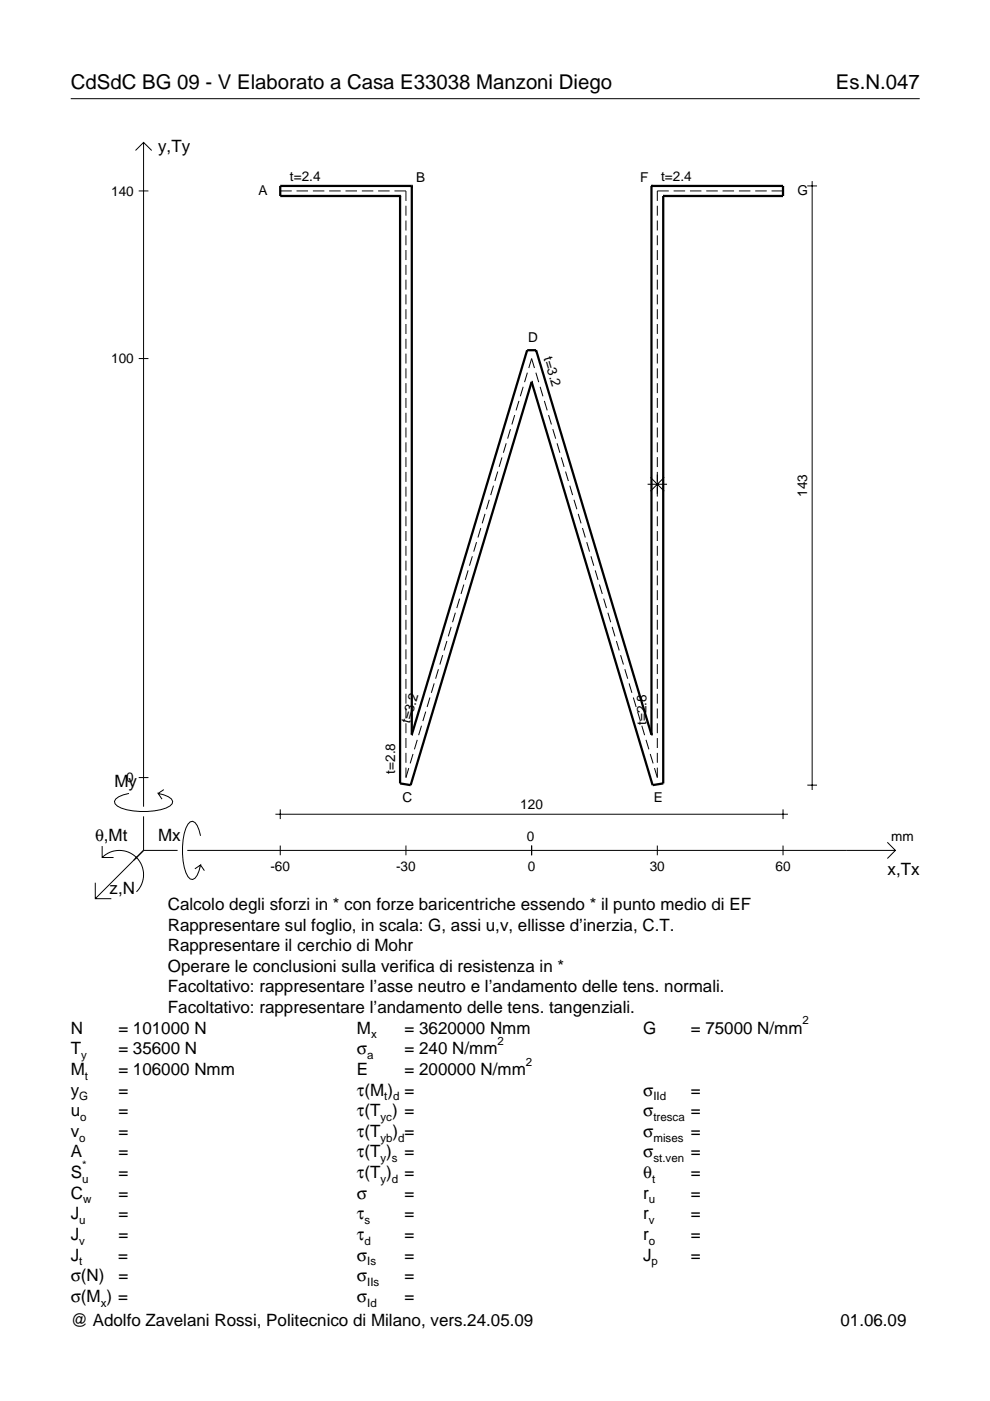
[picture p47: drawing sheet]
<svg xmlns="http://www.w3.org/2000/svg" width="210mm" height="297mm" viewBox="0 0 210 297" stroke-linecap="round" stroke-linejoin="round" font-family="sans-serif">
<defs><g id="words">
<g font-size="4.3">
<text x="15" y="18.9">CdSdC BG 09 - V Elaborato a Casa E33038 Manzoni Diego</text>
<text x="177.2" y="18.9">Es.N.047</text>
</g>
<g font-size="3.6">
<text x="33.5" y="32.3">y,Ty</text>
<text x="24.3" y="166.9">My</text>
<text x="20.1" y="178.2">θ,Mt</text>
<text x="33.5" y="178.2">Mx</text>
<text x="188.2" y="185.5">x,Tx</text>
<text x="23.2" y="189.6">z,N</text>
<text x="35.6" y="192.9">Calcolo degli sforzi in * con forze baricentriche essendo * il punto medio di EF</text>
<text x="35.6" y="197.3">Rappresentare sul foglio, in scala: G, assi u,v, ellisse d’inerzia, C.T.</text>
<text x="35.6" y="201.7">Rappresentare il cerchio di Mohr</text>
<text x="35.6" y="206">Operare le conclusioni sulla verifica di resistenza in *</text>
<text x="35.6" y="210.4">Facoltativo: rappresentare l’asse neutro e l’andamento delle tens. normali.</text>
<text x="35.6" y="214.8">Facoltativo: rappresentare l’andamento delle tens. tangenziali.</text>
<text x="15" y="219.2">N</text>
<text x="25.1" y="219.2">= 101000 N</text>
<text x="75.7" y="219.2">M</text>
<text x="85.8" y="219.2">= 3620000 Nmm</text>
<text x="136.4" y="219.2">G</text>
<text x="146.5" y="219.2">= 75000 N/mm</text>
<text x="15" y="227.9">M</text>
<text x="15" y="223.5">T</text>
<text x="25.1" y="223.5">= 35600 N</text>
<text x="25.1" y="227.9">= 106000 Nmm</text>
<text x="75.7" y="223.5">σ</text>
<text x="75.7" y="227.9">E</text>
<text x="85.8" y="223.5">= 240 N/mm</text>
<text x="85.8" y="227.9">= 200000 N/mm</text>
<text x="15" y="232.3">y</text>
<text x="25.1" y="232.3">=</text>
<text x="75.7" y="232.3">τ(M ) =</text>
<text x="136.4" y="232.3">σ</text>
<text x="146.5" y="232.3">=</text>
<text x="15" y="236.7">u</text>
<text x="25.1" y="236.7">=</text>
<text x="75.7" y="236.7">τ(T ) =</text>
<text x="136.4" y="236.7">σ</text>
<text x="146.5" y="236.7">=</text>
<text x="15" y="241">v</text>
<text x="15" y="245.4">A</text>
<text x="25.1" y="241">=</text>
<text x="25.1" y="245.4">=</text>
<text x="75.7" y="245.4">τ(T )</text>
<text x="75.7" y="241">τ(T</text>
<text x="83.3" y="241">) =</text>
<text x="85.8" y="245.4">=</text>
<text x="136.4" y="241">σ</text>
<text x="136.4" y="245.4">σ</text>
<text x="146.5" y="241">=</text>
<text x="146.5" y="245.4">=</text>
<text x="15" y="249.8">S</text>
<text x="25.1" y="249.8">=</text>
<text x="75.7" y="249.8">τ(T )</text>
<text x="85.8" y="249.8">=</text>
<text x="136.4" y="249.8">θ</text>
<text x="146.5" y="249.8">=</text>
<text x="15" y="254.2">C</text>
<text x="25.1" y="254.2">=</text>
<text x="75.7" y="254.2">σ</text>
<text x="85.8" y="254.2">=</text>
<text x="136.4" y="254.2">r</text>
<text x="146.5" y="254.2">=</text>
<text x="15" y="258.5">J</text>
<text x="15" y="262.9">J</text>
<text x="25.1" y="258.5">=</text>
<text x="25.1" y="262.9">=</text>
<text x="75.7" y="258.5">τ</text>
<text x="75.7" y="262.9">τ</text>
<text x="85.8" y="258.5">=</text>
<text x="85.8" y="262.9">=</text>
<text x="136.4" y="258.5">r</text>
<text x="136.4" y="262.9">r</text>
<text x="146.5" y="258.5">=</text>
<text x="146.5" y="262.9">=</text>
<text x="15" y="267.3">J</text>
<text x="25.1" y="267.3">=</text>
<text x="75.7" y="267.3">σ</text>
<text x="85.8" y="267.3">=</text>
<text x="136.4" y="267.3">J</text>
<text x="146.5" y="267.3">=</text>
<text x="15" y="271.7">σ(N)</text>
<text x="25.1" y="271.7">=</text>
<text x="75.7" y="271.7">σ</text>
<text x="85.8" y="271.7">=</text>
<text x="15" y="276">σ(M ) =</text>
<text x="15" y="281.2">@ Adolfo Zavelani Rossi, Politecnico di Milano, vers.24.05.09</text>
<text x="75.7" y="276">σ</text>
<text x="85.8" y="276">=</text>
<text x="178.2" y="281.2">01.06.09</text>
</g>
<g font-size="2.9">
<text x="23.6" y="41.5">140</text>
<text x="54.8" y="41.4">A</text>
<text x="61.5" y="38.4">t=2.4</text>
<text x="88.2" y="38.5">B</text>
<text x="135.7" y="38.5">F</text>
<text x="140.2" y="38.4">t=2.4</text>
<text x="169.1" y="41.4">G</text>
<text x="23.6" y="77">100</text>
<text x="112" y="72.6">D</text>
<text x="115.2" y="75.9" transform="rotate(73 115.2 75.9)">t=3.2</text>
<text x="171.2" y="105.3" transform="rotate(-90 171.2 105.3)">143</text>
<text x="86.9" y="153.5" transform="rotate(-73 86.9 153.5)">t=3.2</text>
<text x="137.1" y="153.7" transform="rotate(-90 137.1 153.7)">t=2.8</text>
<text x="26.8" y="165.9">0</text>
<text x="83.8" y="164" transform="rotate(-90 83.8 164)">t=2.8</text>
<text x="85.3" y="170.1">C</text>
<text x="110.3" y="171.6">120</text>
<text x="138.6" y="170.1">E</text>
<text x="111.7" y="178.2">0</text>
<text x="189" y="178.2">mm</text>
<text x="57.3" y="184.7">-60</text>
<text x="84" y="184.7">-30</text>
<text x="111.9" y="184.7">0</text>
<text x="137.8" y="184.7">30</text>
<text x="164.4" y="184.7">60</text>
</g>
<g font-size="2.4">
<text x="78.7" y="220.2">x</text>
<text x="105.5" y="221.5">2</text>
<text x="170.2" y="217.2">2</text>
<text x="17.2" y="224.5">y</text>
<text x="77.9" y="224.5">a</text>
<text x="111.5" y="225.9">2</text>
<text x="16.8" y="233.3">G</text>
<text x="18" y="228.9">t</text>
<text x="81.5" y="233.3">t d</text>
<text x="138.5" y="233.3">IId</text>
<text x="17" y="237.7">o</text>
<text x="80.7" y="237.7">yc</text>
<text x="138.5" y="237.7">tresca</text>
<text x="16.8" y="242">o</text>
<text x="80.7" y="242">yb d</text>
<text x="138.5" y="242">mises</text>
<text x="17.4" y="250.8">u</text>
<text x="17.4" y="247.8">*</text>
<text x="80.7" y="246.4">y s</text>
<text x="80.7" y="250.8">y d</text>
<text x="138.2" y="250.8">t</text>
<text x="138.5" y="246.4">st.ven</text>
<text x="17.6" y="255.2">w</text>
<text x="137.6" y="255.2">u</text>
<text x="16.8" y="259.5">u</text>
<text x="16.8" y="263.9">v</text>
<text x="77.3" y="259.5">s</text>
<text x="77.3" y="263.9">d</text>
<text x="137.6" y="259.5">v</text>
<text x="137.6" y="263.9">o</text>
<text x="16.8" y="268.3">t</text>
<text x="77.9" y="268.3">Is</text>
<text x="138.2" y="268.3">p</text>
<text x="77.9" y="272.7">IIs</text>
<text x="21.4" y="277">x</text>
<text x="77.9" y="277">Id</text>
</g>
</g></defs>
<g fill="none" stroke="#000" stroke-width=".21">
<path d="M15 20.9h180M28.7 31.9l1.7-1.7 1.8 1.7M30.4 30.2v140.8M171.2 39.4h2M172.2 38.4v129.1M29.4 40.5h2.1M59.4 40.5h2.4M62.9 40.5h2.4M66.3 40.5h2.5M69.8 40.5h2.4M73.3 40.5h2.4M76.7 40.5h2.4"/>
<path d="M80.2 40.5h2.4M83.6 40.5h2.5v2.1M86.1 43.6v2.1M86.1 46.8v2.1M86.1 49.9v2.1M86.1 53v2.1M86.1 56.2v2.1M86.1 59.3v2.1M139.4 43.6v2.1M139.4 46.8v2.1M139.4 49.9v2.1M139.4 53v2.1"/>
<path d="M139.4 56.2v2.1M139.4 59.3v2.1M141.8 40.5h-2.4v2.1M142.8 40.5h2.5M146.3 40.5h2.4M149.7 40.5h2.5M153.2 40.5h2.4M156.7 40.5h2.4M160.1 40.5h2.5M163.6 40.5h2.4M29.4 76h2.1M86.1 62.4v2.1"/>
<path d="M86.1 65.6v2.1M86.1 68.7v2.1M86.1 71.8v2.1M86.1 75v2.1M86.1 78.1v2.1M111.8 79l-.6 2M112.1 78l.6-2 .6 2M113.6 79l.6 2M139.4 62.4v2.1M139.4 65.6v2.1M139.4 68.7v2.1M139.4 71.8v2.1"/>
<path d="M139.4 75v2.1M139.4 78.1v2.1M86.1 81.2v2.2M86.1 84.4v2.1M86.1 87.5v2.1M86.1 90.6v2.2M86.1 93.8v2.1M86.1 96.9v2.1M105.5 100l-.6 2M106.4 97l-.6 2M107.3 94l-.6 2M108.2 91l-.6 2"/>
<path d="M109.1 88l-.6 2M110 85l-.6 2M110.9 82l-.6 2M114.5 82l.6 2M115.4 85l.6 2M116.3 88l.6 2M117.2 91l.6 2M118.1 94l.6 2M119 97l.6 2M119.9 100l.6 2M139.4 81.2v2.2M139.4 84.4v2.1"/>
<path d="M139.4 87.5v2.1M139.4 90.6v2.2M139.4 93.8v2.1M139.4 96.9v2.1M86.1 100.1v2.1M86.1 103.2v2.1M86.1 106.3v2.1M86.1 109.5v2.1M86.1 112.6v2.1M86.1 115.7v2.1M86.1 118.9v2.1M100.1 117.9l-.6 2"/>
<path d="M101 114.9l-.6 2.1M101.9 112l-.6 2M102.8 109l-.6 2M103.7 106l-.6 2M104.6 103l-.6 2M120.8 103l.6 2M121.7 106l.6 2M122.6 109l.6 2M123.5 112l.6 2M124.4 114.9l.6 2.1M125.3 117.9l.6 2.1M137.3 102.7h4.1"/>
<path d="M137.9 101.2l2.9 2.9M139.4 100.1v5.2M139.4 106.3v2.1M139.4 109.5v2.1M139.4 112.6v2.1M139.4 115.7v2.1M139.4 118.9v2.1M140.8 101.2l-2.9 2.9M86.1 122v2.1M86.1 125.1v2.1M86.1 128.3v2.1M86.1 131.4v2.1"/>
<path d="M86.1 134.5v2.1M86.1 137.7v2.1M93.9 138.9l-.6 2M94.8 135.9l-.7 2M95.7 132.9l-.7 2M96.5 129.9l-.6 2M97.4 126.9l-.6 2M98.3 123.9l-.6 2M99.2 120.9l-.6 2M126.2 120.9l.6 2M127.1 123.9l.6 2M128 126.9l.6 2"/>
<path d="M128.9 129.9l.6 2M129.8 132.9l.6 2M130.7 135.9l.6 2M131.6 138.9l.6 2M139.4 122v2.1M139.4 125.1v2.1M139.4 128.3v2.1M139.4 131.4v2.1M139.4 134.5v2.1M139.4 137.7v2.1M86.1 140.8v2.1M86.1 143.9v2.2"/>
<path d="M86.1 147.1v2.1M86.1 150.2v2.1M86.1 153.4v2.1M86.1 156.5v2.1M86.1 159.6v2.1M87.6 159.9l-.6 2M88.5 156.9l-.6 2M89.4 153.9l-.6 2M90.3 150.9l-.6 2M91.2 147.9l-.6 2M92.1 144.9l-.6 2M93 141.9l-.6 2"/>
<path d="M132.5 141.9l.6 2M133.4 144.9l.6 2M134.3 147.9l.6 2M135.2 150.9l.6 2M136.1 153.9l.6 2M137 156.9l.6 2M137.9 159.9l.6 2M139.4 140.8v2.1M139.4 143.9v2.2M139.4 147.1v2.1M139.4 150.2v2.1M139.4 153.4v2.1"/>
<path d="M139.4 156.5v2.1M139.4 159.6v2.1M21.7 179.4v2.4h2.4M27.3 168.2a3.6 3.6 0 0 0-3 1.7l.1 .5a5.6 5.6 0 0 0 3.8 1.5 13.4 13.4 0 0 0 7.8-1l.5-.5 .1-.5a3.6 3.6 0 0 0-3.1-1.7l.8 1.2M29.4 164.9h2.1M30.4 173.1v7.2M34.7 167.4l-1.2 .8M42.5 177.2a3.6 3.6 0 0 0-1.7-3.1l-.5 .2a5.7 5.7 0 0 0-1.5 3.7 13.3 13.3 0 0 0 1 7.9l.5 .5 .5 .1a3.6 3.6 0 0 0 1.7-3.1l-1.2 .8M58.4 172.6h108.6M59.4 171.6v2.1M59.4 179.3v2M86.1 162.8v2.1l.6-2"/>
<path d="M86.1 179.3v2M112.7 179.3v2M139.4 162.8v2.1l-.6-2M139.4 179.3v2M166 171.6v2.1M166 179.3v2M171.2 166.5h2M188.1 178.6l1.7 1.7-1.7 1.7M20.2 187.2v3.3h3.4M21.7 181.8a5.1 5.1 0 0 1 7.2 0 5.1 5.1 0 0 1 0 7.3M30.4 180.3l-10.2 10.2M30.4 180.3h7.2"/>
<path d="M39.7 180.3h150.1M42.5 183.4l.8 1.2"/>
</g>
<g fill="none" stroke="#000" stroke-width=".48">
<path d="M87.3 39.4h.1M87.3 39.4h-27.9v2.2h25.4M87.3 39.4v116.4M138.1 39.4h.1M138.1 39.4h27.9v2.2h-25.4M138.1 39.4v116.4M84.8 41.6h.1M84.8 41.6v124.5l2.3 .4 25.6-85.5M140.6 41.6h.1M140.6 41.6v124.5l-2.2 .4-25.7-85.5M112.7 81h.1M87.3 155.8h.1"/>
<path d="M87.3 155.8l24.5-81.5h1.9l24.4 81.5M138.1 155.8h.1"/>
</g>
<use href="#words"/>
</svg>
